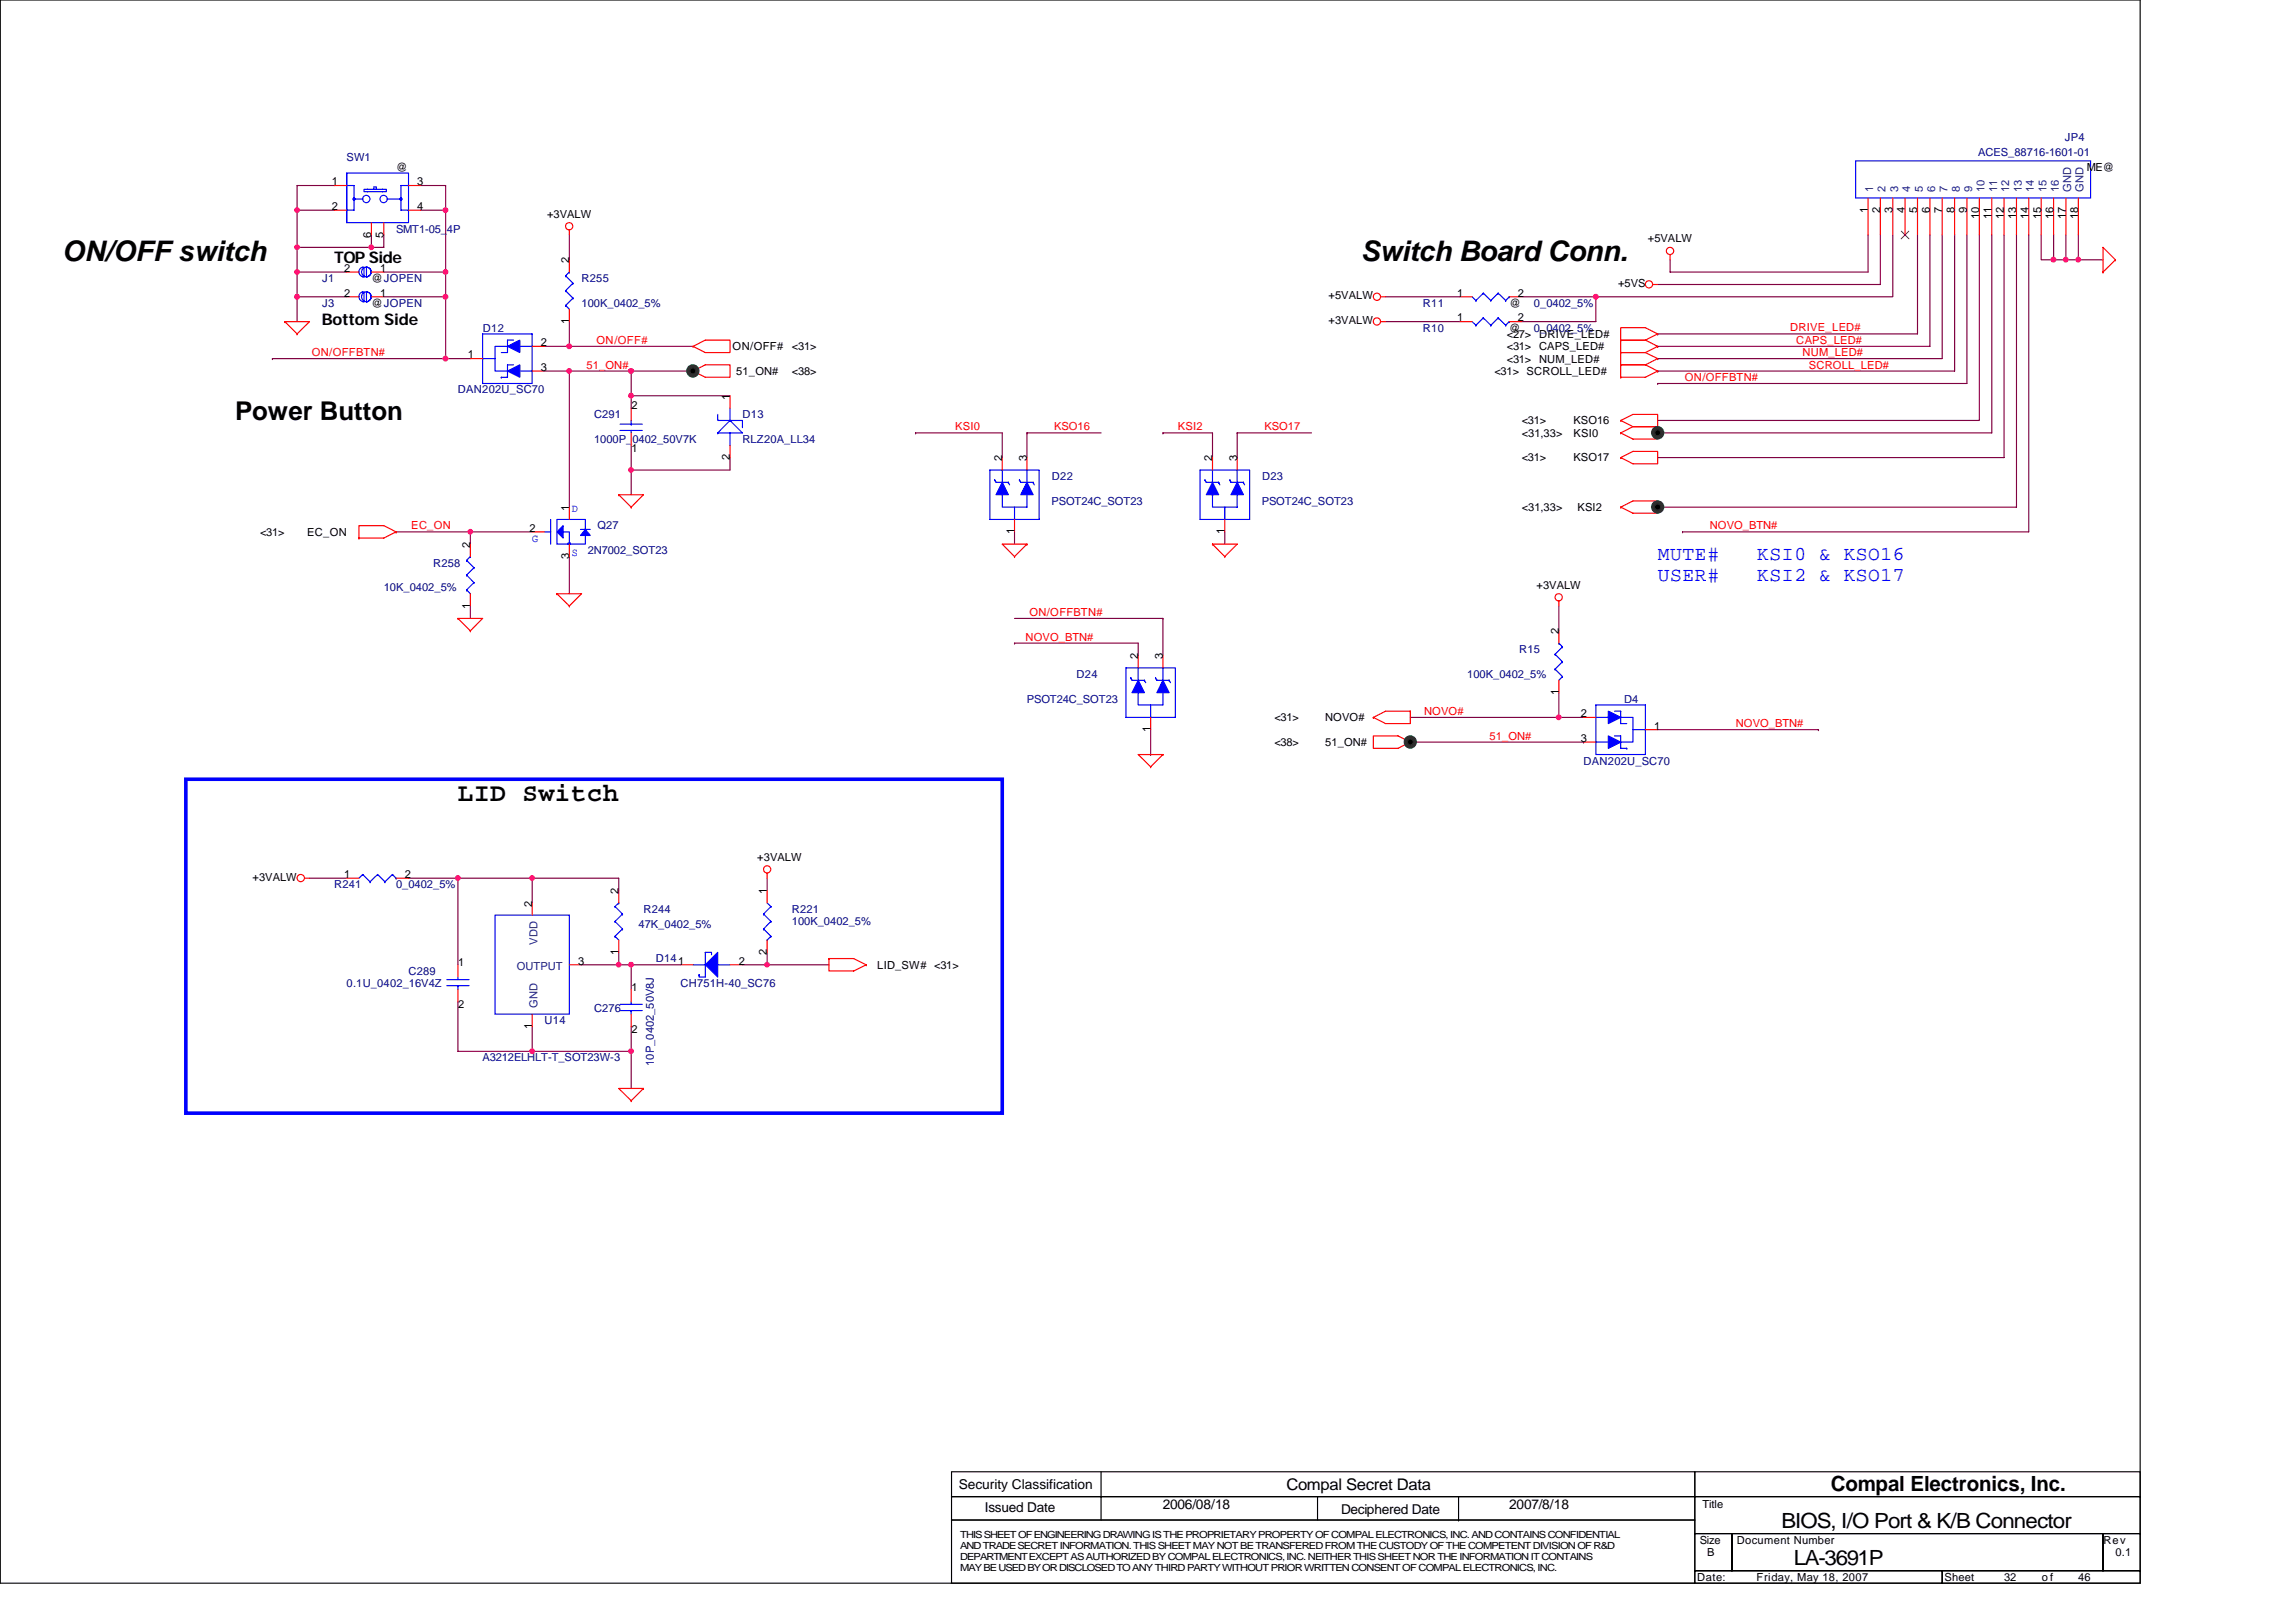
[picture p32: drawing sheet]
<svg xmlns="http://www.w3.org/2000/svg" width="297mm" height="210mm" viewBox="0 0 297 210" stroke-linecap="round" stroke-linejoin="round" font-family="sans-serif">
<defs><g id="words">
<g font-size="3.7">
<text x="8" y="33.8">ON/OFF switch</text>
<text x="176.1" y="33.8">Switch Board Conn.</text>
</g>
<g font-size="3.3">
<text x="30.4" y="54.3">Power Button</text>
<text x="59.2" y="103.6">LID Switch</text>
</g>
<g font-size="2.7">
<text x="230.5" y="197.7">BIOS, I/O Port &amp; K/B Connector</text>
<text x="236.9" y="192.9">Compal Electronics, Inc.</text>
<text x="232.1" y="202.5">LA-3691P</text>
</g>
<g font-size="2.5" fill="#00f">
<text x="214.5" y="72.4">MUTE#</text>
<text x="214.5" y="75.2">USER#</text>
<text x="227.3" y="72.4">KSI0 &amp; KSO16</text>
<text x="227.3" y="75.2">KSI2 &amp; KSO17</text>
</g>
<g font-size="2.1">
<text x="43.2" y="34.1">TOP Side</text>
<text x="41.7" y="42.1">Bottom Side</text>
<text x="166.5" y="192.7">Compal Secret Data</text>
</g>
<g font-size="1.8">
<text x="124.1" y="192.6">Security Classification</text>
<text x="127.4" y="195.7">Issued Date</text>
<text x="150.4" y="195.2">2006/08/18</text>
<text x="173.5" y="195.8">Deciphered Date</text>
<text x="195.3" y="195.2">2007/8/18</text>
</g>
<g font-size="1.4">
<text x="42.9" y="24">1</text>
<text x="51.2" y="22.1">@</text>
<text x="54" y="24">3</text>
<text x="270" y="22.1">ME@</text>
<text x="42.9" y="27.2">2</text>
<text x="54" y="27.2">4</text>
<text x="70.8" y="28.2">+3VALW</text>
<text x="241.7" y="27.5" transform="rotate(-90 241.7 27.5)">1</text>
<text x="243.2" y="27.5" transform="rotate(-90 243.2 27.5)">2</text>
<text x="244.9" y="27.5" transform="rotate(-90 244.9 27.5)">3</text>
<text x="246.4" y="27.5" transform="rotate(-90 246.4 27.5)">4</text>
<text x="248" y="27.5" transform="rotate(-90 248 27.5)">5</text>
<text x="249.7" y="27.5" transform="rotate(-90 249.7 27.5)">6</text>
<text x="251.2" y="27.5" transform="rotate(-90 251.2 27.5)">7</text>
<text x="252.9" y="27.5" transform="rotate(-90 252.9 27.5)">8</text>
<text x="254.4" y="27.5" transform="rotate(-90 254.4 27.5)">9</text>
<text x="256" y="28.3" transform="rotate(-90 256 28.3)">10</text>
<text x="257.7" y="28.3" transform="rotate(-90 257.7 28.3)">11</text>
<text x="259.2" y="28.3" transform="rotate(-90 259.2 28.3)">12</text>
<text x="260.9" y="28.3" transform="rotate(-90 260.9 28.3)">13</text>
<text x="262.4" y="28.3" transform="rotate(-90 262.4 28.3)">14</text>
<text x="264.1" y="28.3" transform="rotate(-90 264.1 28.3)">15</text>
<text x="265.7" y="28.3" transform="rotate(-90 265.7 28.3)">16</text>
<text x="267.2" y="28.3" transform="rotate(-90 267.2 28.3)">17</text>
<text x="268.9" y="28.3" transform="rotate(-90 268.9 28.3)">18</text>
<text x="44.5" y="35.2">2</text>
<text x="48" y="30.7" transform="rotate(-90 48 30.7)">6</text>
<text x="49.2" y="35.2">1</text>
<text x="49.6" y="30.7" transform="rotate(-90 49.6 30.7)">5</text>
<text x="73.6" y="34.1" transform="rotate(-90 73.6 34.1)">2</text>
<text x="213.2" y="31.4">+5VALW</text>
<text x="44.5" y="38.4">2</text>
<text x="48" y="36.5">@JOPEN</text>
<text x="48" y="39.7">@JOPEN</text>
<text x="49.2" y="38.4">1</text>
<text x="73.6" y="41.9" transform="rotate(-90 73.6 41.9)">1</text>
<text x="171.9" y="38.7">+5VALW</text>
<text x="171.9" y="41.9">+3VALW</text>
<text x="188.5" y="41.6">1</text>
<text x="188.5" y="38.4">1</text>
<text x="195.3" y="39.7">@</text>
<text x="196.4" y="41.6">2</text>
<text x="196.4" y="38.4">2</text>
<text x="209.3" y="37.1">+5VS</text>
<text x="60.5" y="46.4">1</text>
<text x="70" y="44.8">2</text>
<text x="70" y="48">3</text>
<text x="94.8" y="45.3">ON/OFF#</text>
<text x="102.4" y="45.3">&lt;31&gt;</text>
<text x="194.9" y="43.7">&lt;27&gt; DRIVE_LED#</text>
<text x="194.9" y="45.3">&lt;31&gt; CAPS_LED#</text>
<text x="194.9" y="46.9">&lt;31&gt; NUM_LED#</text>
<text x="195.3" y="42.9">@</text>
<text x="81.7" y="53">2</text>
<text x="94.4" y="51.7" transform="rotate(-90 94.4 51.7)">1</text>
<text x="95.2" y="48.5">51_ON#</text>
<text x="102.4" y="48.5">&lt;38&gt;</text>
<text x="193.3" y="48.5">&lt;31&gt; SCROLL_LED#</text>
<text x="81.7" y="58.4">1</text>
<text x="94.4" y="59.5" transform="rotate(-90 94.4 59.5)">2</text>
<text x="129.6" y="59.7" transform="rotate(-90 129.6 59.7)">2</text>
<text x="132.8" y="59.7" transform="rotate(-90 132.8 59.7)">3</text>
<text x="156.8" y="59.7" transform="rotate(-90 156.8 59.7)">2</text>
<text x="160" y="59.7" transform="rotate(-90 160 59.7)">3</text>
<text x="196.9" y="56.5">&lt;31,33&gt;</text>
<text x="196.9" y="59.7">&lt;31&gt;</text>
<text x="196.9" y="54.9">&lt;31&gt;</text>
<text x="203.6" y="56.5">KSI0</text>
<text x="203.6" y="59.7">KSO17</text>
<text x="203.6" y="54.9">KSO16</text>
<text x="33.7" y="69.3">&lt;31&gt;</text>
<text x="39.7" y="69.3">EC_ON</text>
<text x="60.8" y="70.9" transform="rotate(-90 60.8 70.9)">2</text>
<text x="68.5" y="68.8">2</text>
<text x="73.6" y="66.1" transform="rotate(-90 73.6 66.1)">1</text>
<text x="131.2" y="69.1" transform="rotate(-90 131.2 69.1)">1</text>
<text x="158.4" y="69.1" transform="rotate(-90 158.4 69.1)">1</text>
<text x="196.9" y="66.1">&lt;31,33&gt;</text>
<text x="204.1" y="66.1">KSI2</text>
<text x="73.6" y="72.3" transform="rotate(-90 73.6 72.3)">3</text>
<text x="198.8" y="76.2">+3VALW</text>
<text x="60.8" y="78.7" transform="rotate(-90 60.8 78.7)">1</text>
<text x="201.7" y="82.1" transform="rotate(-90 201.7 82.1)">2</text>
<text x="147.2" y="85.3" transform="rotate(-90 147.2 85.3)">2</text>
<text x="150.4" y="85.3" transform="rotate(-90 150.4 85.3)">3</text>
<text x="201.7" y="89.9" transform="rotate(-90 201.7 89.9)">1</text>
<text x="148.8" y="94.7" transform="rotate(-90 148.8 94.7)">1</text>
<text x="164.9" y="93.3">&lt;31&gt;</text>
<text x="171.4" y="93.3">NOVO#</text>
<text x="204.5" y="92.8">2</text>
<text x="204.5" y="96">3</text>
<text x="214" y="94.4">1</text>
<text x="164.9" y="96.5">&lt;38&gt;</text>
<text x="171.4" y="96.5">51_ON#</text>
<text x="32.7" y="113.9">+3VALW</text>
<text x="44.5" y="113.6">1</text>
<text x="52.4" y="113.6">2</text>
<text x="98" y="111.4">+3VALW</text>
<text x="68.8" y="117.3" transform="rotate(-90 68.8 117.3)">2</text>
<text x="80" y="115.7" transform="rotate(-90 80 115.7)">2</text>
<text x="99.2" y="115.7" transform="rotate(-90 99.2 115.7)">1</text>
<text x="59.3" y="125">1</text>
<text x="74.8" y="124.8">3</text>
<text x="80" y="123.5" transform="rotate(-90 80 123.5)">1</text>
<text x="95.6" y="124.8">2</text>
<text x="99.2" y="123.5" transform="rotate(-90 99.2 123.5)">2</text>
<text x="113.5" y="125.3">LID_SW# &lt;31&gt;</text>
<text x="59.3" y="130.4">2</text>
<text x="81.7" y="128.2">1</text>
<text x="68.8" y="133.1" transform="rotate(-90 68.8 133.1)">1</text>
<text x="81.7" y="133.6">2</text>
<text x="220.2" y="195.1">Title</text>
<text x="219.9" y="199.7">Size</text>
<text x="220.9" y="201.3">B</text>
<text x="224.7" y="199.7">Document Number</text>
<text x="272.1" y="199.7">Rev</text>
<text x="273.7" y="201.3">0.1</text>
<text x="219.6" y="204.5">Date:</text>
<text x="227.3" y="204.5">Friday, May 18, 2007</text>
<text x="251.6" y="204.5">Sheet</text>
<text x="259.3" y="204.5">32</text>
<text x="264.2" y="204.5">of</text>
<text x="268.9" y="204.5">46</text>
</g>
<g font-size="1.4" fill="#000080">
<text x="44.8" y="20.8">SW1</text>
<text x="255.9" y="20.2">ACES_88716-1601-01</text>
<text x="267.1" y="18.2">JP4</text>
<text x="51.2" y="30.1">SMT1-05_4P</text>
<text x="41.7" y="36.5">J1</text>
<text x="41.7" y="39.7">J3</text>
<text x="75.2" y="36.5">R255</text>
<text x="75.2" y="39.7">100K_0402_5%</text>
<text x="184.1" y="39.7">R11</text>
<text x="198.5" y="39.7">0_0402_5%</text>
<text x="62.5" y="42.9">D12</text>
<text x="184.1" y="42.9">R10</text>
<text x="198.5" y="42.9">0_0402_5%</text>
<text x="59.2" y="50.9">DAN202U_SC70</text>
<text x="76.9" y="54.1">C291</text>
<text x="76.9" y="57.3">1000P_0402_50V7K</text>
<text x="96.1" y="57.3">RLZ20A_LL34</text>
<text x="96.1" y="54.1">D13</text>
<text x="136.1" y="65.3">PSOT24C_SOT23</text>
<text x="136.1" y="62.1">D22</text>
<text x="163.3" y="65.3">PSOT24C_SOT23</text>
<text x="163.3" y="62.1">D23</text>
<text x="76" y="71.7">2N7002_SOT23</text>
<text x="77.3" y="68.5">Q27</text>
<text x="49.7" y="76.5">10K_0402_5%</text>
<text x="56" y="73.3">R258</text>
<text x="139.3" y="87.7">D24</text>
<text x="189.8" y="87.7">100K_0402_5%</text>
<text x="196.6" y="84.5">R15</text>
<text x="132.9" y="90.9">PSOT24C_SOT23</text>
<text x="210.1" y="90.9">D4</text>
<text x="204.9" y="98.9">DAN202U_SC70</text>
<text x="43.2" y="114.9">R241</text>
<text x="51.2" y="114.9">0_0402_5%</text>
<text x="83.2" y="118.1">R244</text>
<text x="102.4" y="118.1">R221</text>
<text x="102.4" y="119.7">100K_0402_5%</text>
<text x="82.6" y="120">47K_0402_5%</text>
<text x="84.9" y="124.5">D141</text>
<text x="44.8" y="127.7">0.1U_0402_16V4Z</text>
<text x="52.8" y="126.1">C289</text>
<text x="76.9" y="130.9">C276</text>
<text x="88.1" y="127.7">CH751H-40_SC76</text>
<text x="62.4" y="137.3">A3212ELHLT-T_SOT23W-3</text>
<text x="70.5" y="132.5">U14</text>
<text x="84.6" y="137.9" transform="rotate(-90 84.6 137.9)">10P_0402_50V8J</text>
</g>
<g font-size="1.4" fill="#004080">
<text x="242.4" y="24.8" transform="rotate(-90 242.4 24.8)">1</text>
<text x="243.9" y="24.8" transform="rotate(-90 243.9 24.8)">2</text>
<text x="245.6" y="24.8" transform="rotate(-90 245.6 24.8)">3</text>
<text x="247.1" y="24.8" transform="rotate(-90 247.1 24.8)">4</text>
<text x="248.7" y="24.8" transform="rotate(-90 248.7 24.8)">5</text>
<text x="250.4" y="24.8" transform="rotate(-90 250.4 24.8)">6</text>
<text x="251.9" y="24.8" transform="rotate(-90 251.9 24.8)">7</text>
<text x="253.6" y="24.8" transform="rotate(-90 253.6 24.8)">8</text>
<text x="255.1" y="24.8" transform="rotate(-90 255.1 24.8)">9</text>
<text x="256.7" y="24.8" transform="rotate(-90 256.7 24.8)">10</text>
<text x="258.4" y="24.8" transform="rotate(-90 258.4 24.8)">11</text>
<text x="259.9" y="24.8" transform="rotate(-90 259.9 24.8)">12</text>
<text x="261.6" y="24.8" transform="rotate(-90 261.6 24.8)">13</text>
<text x="263.1" y="24.8" transform="rotate(-90 263.1 24.8)">14</text>
<text x="264.7" y="24.8" transform="rotate(-90 264.7 24.8)">15</text>
<text x="266.4" y="24.8" transform="rotate(-90 266.4 24.8)">16</text>
<text x="267.9" y="24.8" transform="rotate(-90 267.9 24.8)">GND</text>
<text x="269.6" y="24.8" transform="rotate(-90 269.6 24.8)">GND</text>
<text x="66.9" y="125.5">OUTPUT</text>
<text x="69.5" y="122.2" transform="rotate(-90 69.5 122.2)">VDD</text>
<text x="69.5" y="130.4" transform="rotate(-90 69.5 130.4)">GND</text>
</g>
<g font-size="1.4" fill="#f00">
<text x="40.4" y="46.1">ON/OFFBTN#</text>
<text x="75.9" y="47.7">51_ON#</text>
<text x="77.2" y="44.5">ON/OFF#</text>
<text x="231.6" y="42.9">DRIVE_LED#</text>
<text x="232.4" y="44.5">CAPS_LED#</text>
<text x="233.2" y="46.1">NUM_LED#</text>
<text x="234" y="47.7">SCROLL_LED#</text>
<text x="218" y="49.3">ON/OFFBTN#</text>
<text x="123.6" y="55.7">KSI0</text>
<text x="136.4" y="55.7">KSO16</text>
<text x="152.4" y="55.7">KSI2</text>
<text x="163.6" y="55.7">KSO17</text>
<text x="53.2" y="68.5">EC_ON</text>
<text x="221.2" y="68.5">NOVO_BTN#</text>
<text x="132.7" y="82.9">NOVO_BTN#</text>
<text x="133.2" y="79.7">ON/OFFBTN#</text>
<text x="184.2" y="92.5">NOVO#</text>
<text x="192.7" y="95.7">51_ON#</text>
<text x="224.6" y="94.1">NOVO_BTN#</text>
</g>
<g font-size="1.4" fill="#00f">
<text x="68.9" y="70.1">G</text>
<text x="74" y="66.3">D</text>
<text x="74" y="71.9">S</text>
</g>
<g font-size="1.3">
<text x="124.2" y="198.9">THIS SHEET OF ENGINEERING DRAWING IS THE PROPRIETARY PROPERTY OF COMPAL ELECTRONICS, INC. AND CONTAINS CONFIDENTIAL</text>
<text x="124.2" y="200.4">AND TRADE SECRET INFORMATION. THIS SHEET MAY NOT BE TRANSFERED FROM THE CUSTODY OF THE COMPETENT DIVISION OF R&amp;D</text>
<text x="124.2" y="201.8">DEPARTMENT EXCEPT AS AUTHORIZED BY COMPAL ELECTRONICS, INC. NEITHER THIS SHEET NOR THE INFORMATION IT CONTAINS</text>
<text x="124.2" y="203.3">MAY BE USED BY OR DISCLOSED TO ANY THIRD PARTY WITHOUT PRIOR WRITTEN CONSENT OF COMPAL ELECTRONICS, INC.</text>
</g>
</g></defs>
<g fill="none" stroke="#000" stroke-width=".15">
<path d="M0 0h276.9v204.8h-276.9zM123.1 190.4h96.2v3.2h-96.2zM123.1 193.6h96.2v3.1h-96.2zM123.1 196.7h96.2v8.1h-96.2zM142.4 193.6h.1M142.4 193.6v3.1M142.4 190.4v3.2M170.5 193.6v3.1M188.7 196.7h.1M188.7 193.6v3.1M219.3 190.4h57.6v3.2h-57.6zM219.3 193.6h57.6v4.8h-57.6z"/>
<path d="M219.3 198.4h4.8v4.8h-4.8zM224.1 198.4h48v4.8h-48zM272.1 198.4h4.8v4.8h-4.8zM219.3 203.2h32v1.6h-32zM251.3 203.2h25.6v1.6h-25.6z"/>
</g>
<g fill="none" stroke="#800040" stroke-width=".15">
<path d="M38.4 35.2v3.2M38.4 35.2h6.4M38.4 38.4v3.2M38.4 38.4h6.4M38.4 32h9.6M38.4 27.2h4.8M38.4 32v3.2M38.4 27.2v4.8M43.2 24h-4.8v3.2M48 30.4v1.6M49.7 35.2h8M49.7 38.4h8"/>
<path d="M49.7 30.4v1.6h-1.7M54.4 24h3.3v3.2h-3.3M57.7 38.4v8M57.7 35.2v3.2M57.7 27.2v8M73.7 30.4v3.2M179.3 38.4h9.6M196.9 38.4h9.6M206.5 38.4v3.2h-9.6M241.7 30.4v4.8h-25.6v-1.6M243.3 30.4v6.4h-28.8M244.9 30.4v8h-38.4"/>
<path d="M248.1 30.4v12.8h-33.6M249.7 30.4v14.4h-35.2M251.3 30.4v16h-36.8M252.9 30.4v17.6h-38.4M254.5 30.4v19.2h-40M256.1 30.4v24h-41.6M257.7 30.4v25.6h-43.2M259.3 30.4v28.8h-44.8M260.9 30.4v35.2h-46.4M262.5 30.4v38.4h-44.8M264.1 30.4v3.2h1.6M265.7 30.4v3.2h1.6"/>
<path d="M267.3 30.4v3.2M267.3 33.6h1.6M268.9 30.4v3.2h3.2M35.2 46.4h25.7M35.2 46.4h.1M70.4 44.8h3.3M70.4 48h3.3M73.7 44.8h.1M73.7 41.6v3.2M73.7 48v17.6M73.7 48h8v3.2h12.7M73.7 48h.1"/>
<path d="M73.7 44.8h16M81.7 48h8M81.7 51.2v1.6M81.7 57.6v3.2M94.4 59.2v1.6h-12.7M118.4 56h11.3v3.2M118.4 56h.1M132.9 56v3.2M132.9 56h.1M132.9 56h9.5M150.4 56h.1M150.4 56h6.5v3.2"/>
<path d="M160.1 56h.1M160.1 56v3.2M160.1 56h9.6M179.3 41.6h9.6M214.5 46.4h.1M214.5 49.6h.1M214.5 48h.1M214.5 44.8h.1M214.5 43.2h.1M51.2 68.8h.1M51.2 68.8h9.7M60.9 68.8h8"/>
<path d="M60.9 68.8v1.6M60.9 78.4v1.6M73.7 72v4.8M81.7 60.8v3.2M131.3 68.8v1.6M158.5 68.8v1.6M201.7 78.4v3.2M217.7 68.8h.1M131.3 83.2h.1M131.3 83.2h16v1.6M131.3 80h19.1M148.9 97.6h.1"/>
<path d="M148.9 94.4v3.2M150.4 80h.1M150.4 80v4.8M182.5 96h22.4M182.5 92.8h19.2M201.7 92.8h3.2M201.7 92.8h.1M201.7 89.6v3.2M204.9 96h.1M214.5 94.4h20.8M235.3 94.4h.1M40 113.6h4.8"/>
<path d="M52.8 113.6h6.4M59.2 113.6v11.2M59.2 113.6h20.8v1.6M68.9 113.6v3.2M99.2 113.6v1.6M59.2 129.6v6.4h9.7M68.9 132.8v3.2M68.9 136h12.8M75.2 124.8h4.8M80 123.2v1.6M80 124.8h1.7M81.7 132.8v3.2"/>
<path d="M81.7 124.8h6.4M81.7 124.8v3.2M81.7 136v4.8M96.1 124.8h3.1M99.2 123.2v1.6h8"/>
</g>
<g fill="none" stroke="#f00" stroke-width=".15">
<path d="M43.2 24h1.6M43.2 27.2h1.6M44.8 35.2h1.6M44.8 38.4h1.6M48 28.8v1.6M48 35.2h1.7M48 38.4h1.7M49.7 28.8v1.6M52.8 24h1.6M52.8 27.2h1.6M73.7 29.8v.6M73.7 33.6v1.6"/>
<path d="M178.6 38.4h.7M188.9 38.4h1.6M195.3 38.4h1.6M213.8 36.8h.7M216.1 33v.6M241.7 25.6v4.8M243.3 25.6v4.8M244.9 25.6v4.8M246.5 25.6v4.8M248.1 25.6v4.8M249.7 25.6v4.8M251.3 25.6v4.8"/>
<path d="M252.9 25.6v4.8M254.5 25.6v4.8M256.1 25.6v4.8M257.7 25.6v4.8M259.3 25.6v4.8M260.9 25.6v4.8M262.5 25.6v4.8M264.1 25.6v4.8M265.7 25.6v4.8M267.3 25.6v4.8M268.9 25.6v4.8M272.1 35.2h.1"/>
<path d="M273.7 33.6l-1.6-1.6v3.2M273.7 33.6h.1M273.7 33.6l-1.6 1.6M36.8 41.6h3.2l-1.6 1.6M36.8 41.6h.1M36.8 41.6l1.6 1.6M38.4 43.2h.1M60.9 46.4h1.5M68.9 44.8h1.5M68.9 48h1.5M73.7 40v1.6M81.7 52.8v1.6"/>
<path d="M81.7 56v1.6M89.7 44.8l1.5-.8h3.2v1.6h-3.2zM89.7 44.8h.1M89.7 48l1.5-.8h3.2v1.6h-3.2zM89.7 48h.1M94.4 51.2v1.6M94.4 57.6v1.6M129.7 59.2v1.6M132.9 59.2v1.6M156.9 59.2v1.6M160.1 59.2v1.6M178.6 41.6h.7"/>
<path d="M188.9 41.6h1.6M195.3 41.6h1.6M209.7 44h3.2M209.7 44h.1M209.7 45.6h3.2M209.7 45.6h.1M209.7 47.2h3.2M209.7 47.2h.1M209.7 48.8h.1M209.7 56h.1M209.7 59.2l1.6-.8h3.2v1.6h-3.2zM209.7 59.2h.1"/>
<path d="M209.7 54.4l1.6-.8h3.2v1.6h-3.2M209.7 54.4h.1M209.7 54.4l1.6 .8M211.3 55.2h3.2v1.6h-3.2l-1.6-.8M211.3 55.2l-1.6 .8M212.9 44h-3.2v1.6M212.9 45.6h-3.2v1.6M212.9 47.2h-3.2v1.6M212.9 44l1.6 .8M212.9 45.6l1.6 .8M212.9 47.2l1.6 .8M214.5 43.2h.1"/>
<path d="M214.5 43.2l-1.6-.8h-3.2v1.6M214.5 44.8h.1M214.5 46.4h.1M214.5 48l-1.6 .8h-3.2M214.5 48h.1M214.5 43.2l-1.6 .8M214.5 44.8l-1.6 .8M214.5 46.4l-1.6 .8M46.4 69.6h.1M51.2 68.8l-1.5 .8h-3.3M51.2 68.8h.1M51.2 68.8l-1.5-.8h-3.3v1.6"/>
<path d="M60.9 70.4v1.6M60.9 76.8v1.6M68.9 68.8h1.5M72 76.8h3.2l-1.5 1.6M72 76.8h.1M72 76.8l1.7 1.6M73.7 78.4h.1M73.7 65.6v1.6M73.7 70.4v1.6M80 64h3.2l-1.5 1.6M80 64h.1M80 64l1.7 1.6"/>
<path d="M81.7 65.6h.1M131.3 72h.1M131.3 67.2v1.6M132.9 70.4h-3.2l1.6 1.6M132.9 70.4h.1M132.9 70.4l-1.6 1.6M156.9 70.4h3.2l-1.6 1.6M156.9 70.4h.1M156.9 70.4l1.6 1.6M158.5 72h.1M158.5 67.2v1.6M201.7 77.8v.6"/>
<path d="M209.7 65.6l1.6-.8h3.2v1.6h-3.2zM209.7 65.6h.1M59.2 80h3.2l-1.5 1.6M59.2 80h.1M59.2 80l1.7 1.6M60.9 81.6h.1M147.3 84.8v1.6M148.9 99.2h.1M148.9 92.8v1.6M150.4 97.6h-3.1l1.6 1.6M150.4 97.6h.1M150.4 97.6l-1.5 1.6"/>
<path d="M150.4 84.8v1.6M177.7 95.2h3.2l1.6 .8-1.6 .8h-3.2zM177.7 92.8h.1M182.5 96h.1M182.5 92h-3.2l-1.6 .8M182.5 92v1.6h-3.2l-1.6-.8M182.5 92h.1M201.7 81.6v1.6M201.7 88v1.6M204.9 92.8h1.6M204.9 96h1.6M212.9 94.4h1.6"/>
<path d="M39.4 113.6h.6M44.8 113.6h1.6M51.2 113.6h1.6M68.9 116.8v1.6M80 115.2v1.6M99.2 113v.6M99.2 115.2v1.6M59.2 124.8v1.6M59.2 128v1.6M68.9 131.2v1.6M73.7 124.8h1.5M80 121.6v1.6"/>
<path d="M81.7 128v1.6M81.7 131.2v1.6M88.1 124.8h1.6M94.4 124.8h1.7M99.2 121.6v1.6M107.2 124h3.2l1.7 .8M107.2 124v1.6h3.2l1.7-.8M107.2 124h.1M112.1 124.8h.1M81.7 142.4h.1M83.2 140.8h-3.2l1.7 1.6M83.2 140.8h.1"/>
<path d="M83.2 140.8l-1.5 1.6"/>
<circle cx="73.6" cy="29.3" r=".47"/>
<circle cx="178.1" cy="38.4" r=".47"/>
<circle cx="213.3" cy="36.8" r=".47"/>
<circle cx="216.1" cy="32.5" r=".47"/>
<circle cx="178.1" cy="41.6" r=".47"/>
<circle cx="201.6" cy="77.3" r=".47"/>
<circle cx="38.9" cy="113.6" r=".47"/>
<circle cx="99.2" cy="112.5" r=".47"/>
</g>
<g fill="#008000" stroke="#008000" stroke-width=".15">
<circle cx="89.6" cy="48" r=".79"/>
<circle cx="182.4" cy="96" r=".79"/>
<circle cx="214.5" cy="56" r=".79"/>
<circle cx="214.5" cy="65.6" r=".78"/>
</g>
<g fill="#000" stroke="#008000" stroke-width=".15">
<circle cx="89.6" cy="48" r=".39"/>
<circle cx="214.5" cy="56" r=".39"/>
<circle cx="214.5" cy="65.6" r=".4"/>
<circle cx="182.4" cy="96" r=".39"/>
</g>
<path d="M24 100.8h105.7v43.2h-105.7z" fill="none" stroke="#00f" stroke-width=".47"/>
<g fill="#00f" stroke="#00f" stroke-width=".15">
<path d="M156.9 62.4l.8 1.6h-1.6z" fill-rule="evenodd"/>
<path d="M160.1 62.4l.8 1.6h-1.6z" fill-rule="evenodd"/>
<path d="M147.3 88l.8 1.6h-1.7z" fill-rule="evenodd"/>
<path d="M150.4 88l.9 1.6h-1.6z" fill-rule="evenodd"/>
<path d="M208.1 92l1.6 .8-1.6 .8z" fill-rule="evenodd"/>
<path d="M208.1 95.2l1.6 .8-1.6 .8z" fill-rule="evenodd"/>
<path d="M92.9 123.2v3.2l-1.7-1.6z" fill-rule="evenodd"/>
<path d="M65.7 44.8l1.5-.8v1.6z" fill-rule="evenodd"/>
<path d="M65.7 48l1.5-.8v1.6z" fill-rule="evenodd"/>
<path d="M129.7 62.4l.7 1.6h-1.5z" fill-rule="evenodd"/>
<path d="M132.9 62.4l.8 1.6h-1.6z" fill-rule="evenodd"/>
<path d="M72 68.8l.9-.8v1.6z" fill-rule="evenodd"/>
<path d="M75.7 68.5l.7 .8h-1.3z" fill-rule="evenodd"/>
</g>
<g fill="none" stroke="#00f" stroke-width=".15">
<path d="M44.8 22.4v6.4h8v-6.4h-8v6.4M44.8 24h1v1.6M45.8 25.9v1.3h-1M45.8 25.8h1.1M46.9 34.6a.64 .64 0 0 0-.5 .6 .64 .64 0 0 0 .5 .6M46.9 37.8a.65 .65 0 0 0-.5 .6 .65 .65 0 0 0 .5 .6M46.9 34.6h.2v1.2h-.2M46.9 37.8h.2v1.3h-.2M47.1 24.5h2.9v.3h-2.9zM47.6 34.6h-.2v1.2h.2M47.6 37.8h-.2v1.3h.2M47.7 34.6a.6 .6 0 0 1 .3 .6 .6 .6 0 0 1-.3 .5"/>
<path d="M47.7 37.8a.62 .62 0 0 1 .3 .6 .62 .62 0 0 1-.3 .5M48.4 24.5v-.3h.3v.3M50.1 25.8h1.8M51.9 25.9v1.3h.9M52.8 24h-.9v1.6M73.2 39.5h.1M73.2 37.6h.1M73.2 35.7h.1M73.2 39.5l.5 .5M73.2 37.6l.9 1M73.2 35.7l.9 .9M73.7 35.2h.1"/>
<path d="M73.7 35.2l-.5 .5M74.1 38.6h.1M74.1 36.6h.1M74.1 38.6l-.9 .9M74.1 36.6l-.9 1M190.5 38.4l.4 .5M190.9 38.9h.1M191.9 37.9h.1M191.9 37.9l-1 1M191.9 37.9l1 1M192.9 38.9h.1M193.8 37.9h.1"/>
<path d="M193.8 37.9l-.9 1M193.8 37.9l1 1M194.8 38.9h.1M195.3 38.4h.1M195.3 38.4l-.5 .5M240.1 20.8h30.4v4.8h-30.4zM62.4 43.2h6.5v6.4h-6.5zM62.4 46.4h1.6M64.9 48.8h.1M65.7 44.8h-1.7v3.2h1.7M66.4 44h-.7v1.6h-.8M66.4 47.2h-.7v1.6h-.8"/>
<path d="M67.2 44.8h1.7M67.2 48h1.7M80.2 54.9h2.9M80.2 55.7h2.9M81.7 55.7v.3M81.7 54.9h.1M81.7 54.4v.5M92.9 56h.1M92.9 53.6v.8h3.2v.8M94.4 54.4l1.7 1.6h-3.2M94.4 54.4h.1M94.4 56v1.6"/>
<path d="M94.4 52.8v1.6M94.4 54.4l-1.5 1.6M96.1 55.2h.1M190.5 41.6l.4 .5M190.9 42.1h.1M191.9 41.1h.1M191.9 41.1l-1 1M191.9 41.1l1 1M192.9 42.1h.1M193.8 41.1h.1M193.8 41.1l-.9 1M193.8 41.1l1 1"/>
<path d="M194.8 42.1h.1M195.3 41.6h.1M195.3 41.6l-.5 .5M60.4 76.3h.1M60.4 74.4h.1M60.4 72.5h.1M60.4 76.3l.5 .5M60.4 74.4l.9 1M60.4 72.5l.9 .9M60.9 72h.1M60.9 72l-.5 .5M61.3 75.4h.1"/>
<path d="M61.3 73.4h.1M61.3 75.4l-.9 .9M61.3 73.4l-.9 1M70.4 68.8h.8M71.2 67.2v3.2M73.5 70.4v-.1h.3v.1h-.1M73.7 70.4h.1M75.1 68.5h1.3M75.7 68.5v-1.3h-3.7v3.2h1.7v-1.6h-.8M75.7 69.3v1.1h-2M128.1 60.8h6.3v6.4h-6.3zM128.7 62.1l.2 .3h1.5"/>
<path d="M128.7 62.1h.1M129.7 64v1.6h1.6M129.7 60.8v1.6M130.4 62.4h.1M130.4 62.4l.2 .3M131.3 65.6v1.6M131.9 62.1l.2 .3h1.6M131.9 62.1h.1M132.9 62.4h.1M132.9 64v1.6h-1.6M132.9 60.8v1.6M133.7 62.4h.1"/>
<path d="M133.7 62.4l.1 .3M155.3 60.8h6.4v6.4h-6.4zM155.9 62.1l.2 .3h1.6M155.9 62.1h.1M156.9 64v1.6h1.6M156.9 60.8v1.6M157.7 62.4h.1M157.7 62.4l.1 .3M158.5 65.6v1.6M159.1 62.1l.2 .3h1.6M159.1 62.1h.1M160.1 62.4h.1"/>
<path d="M160.1 64v1.6h-1.6M160.1 60.8v1.6M160.9 62.4h.1M160.9 62.4l.1 .3M145.7 86.4h6.4v6.4h-6.4zM146.3 87.7l.1 .3h1.7M146.3 87.7h.1M147.3 89.6v1.6h1.6M147.3 86.4v1.6M148.1 88h.1M148.1 88l.1 .3M148.9 91.2v1.6"/>
<path d="M149.5 87.7l.2 .3h1.6M149.5 87.7h.1M150.4 88h.1M150.4 89.6v1.6h-1.5M150.4 86.4v1.6M151.3 88h.1M151.3 88l.1 .3M201.2 86.6h.1M201.2 84.6h.1M201.2 86.6l.9 .9M201.2 84.6l.9 1M201.7 83.2h.1"/>
<path d="M201.7 83.2l.4 .5M202.1 87.5h.1M202.1 85.6h.1M202.1 83.7h.1M202.1 87.5l-.4 .5M202.1 85.6l-.9 1M202.1 83.7l-.9 .9M206.5 92.8h1.6M206.5 91.2h6.4v6.4h-6.4zM206.5 96h1.6M208.9 92h.8v1.6h.8M208.9 95.2h.8v1.6h.8"/>
<path d="M209.7 92.8h1.6v3.2h-1.6M210.5 96.8h.1M211.3 94.4h1.6M46.9 113.1h.1M46.9 113.1l-.5 .5M46.9 113.1l1 1M47.9 114.1h.1M48.8 113.1h.1M48.8 113.1l-.9 1M48.8 113.1l1 1M49.8 114.1h.1M50.8 113.1h.1"/>
<path d="M50.8 113.1l-1 1M50.8 113.1l.4 .5M51.2 113.6h.1M64 118.4h9.7v12.8h-9.7zM79.6 119.2h.1M79.6 117.3h.1M79.6 119.2l.9 1M79.6 117.3l.9 1M80 116.8h.1M80 116.8l-.4 .5M80.5 118.3h.1M80.5 118.3l-.9 .9"/>
<path d="M98.8 118.3h.1M98.8 118.3l.9 .9M99.2 116.8l.5 .5M99.7 117.3h.1M99.7 119.2h.1M99.7 117.3l-.9 1M99.7 119.2l-.9 1M57.8 127.5h2.9M57.8 126.7h2.9M59.2 126.4v.3M59.2 127.5h.1M59.2 127.5v.5"/>
<path d="M79.6 121.1h.1M79.6 121.1l.4 .5M80.2 130.7h2.9M80.2 129.9h2.9M80.5 120.2h.1M80.5 120.2l-.9 .9M81.7 129.6v.3M81.7 130.7h.1M81.7 130.7v.5M89.7 124.8h1.5M90.4 126.1h.1M92.1 123.5v-.3h-.9v3.2h-.8v-.3"/>
<path d="M92.9 124.8h1.5M98.8 120.2h.1M98.8 120.2l.9 .9M99.2 121.6h.1M99.7 121.1h.1M99.7 121.1l-.5 .5"/>
<circle cx="45.8" cy="25.8" r=".15"/>
<circle cx="47.4" cy="25.7" r=".47"/>
<circle cx="47.4" cy="35.2" r=".62"/>
<circle cx="47.4" cy="38.4" r=".63"/>
<circle cx="49.6" cy="25.7" r=".47"/>
<circle cx="51.9" cy="25.8" r=".15"/>
</g>
<path d="M246 29.9l1 1M246.9 29.9l-.9 1" fill="none" stroke="#804000" stroke-width=".13"/>
<g fill="#f0f" stroke="#f0f" stroke-width=".15">
<circle cx="57.6" cy="35.2" r=".31"/>
<circle cx="57.6" cy="46.4" r=".32"/>
<circle cx="57.6" cy="38.4" r=".32"/>
<circle cx="73.6" cy="44.8" r=".31"/>
<circle cx="81.6" cy="48" r=".31"/>
<circle cx="60.8" cy="68.8" r=".31"/>
<circle cx="73.6" cy="48" r=".31"/>
<circle cx="81.6" cy="51.2" r=".31"/>
<circle cx="201.7" cy="92.8" r=".31"/>
<circle cx="206.5" cy="38.4" r=".32"/>
<circle cx="38.4" cy="38.4" r=".32"/>
<circle cx="81.6" cy="60.8" r=".31"/>
<circle cx="268.9" cy="33.6" r=".32"/>
<circle cx="265.7" cy="33.6" r=".32"/>
<circle cx="267.2" cy="33.6" r=".32"/>
<circle cx="38.4" cy="32" r=".31"/>
<circle cx="38.4" cy="27.2" r=".31"/>
<circle cx="38.4" cy="35.2" r=".31"/>
<circle cx="48" cy="32" r=".31"/>
<circle cx="57.6" cy="27.2" r=".31"/>
<circle cx="59.2" cy="113.6" r=".32"/>
<circle cx="68.8" cy="113.6" r=".32"/>
<circle cx="80" cy="124.8" r=".31"/>
<circle cx="81.6" cy="136" r=".31"/>
<circle cx="68.8" cy="136" r=".31"/>
<circle cx="81.6" cy="124.8" r=".31"/>
<circle cx="99.2" cy="124.8" r=".31"/>
</g>
<use href="#words"/>
</svg>
